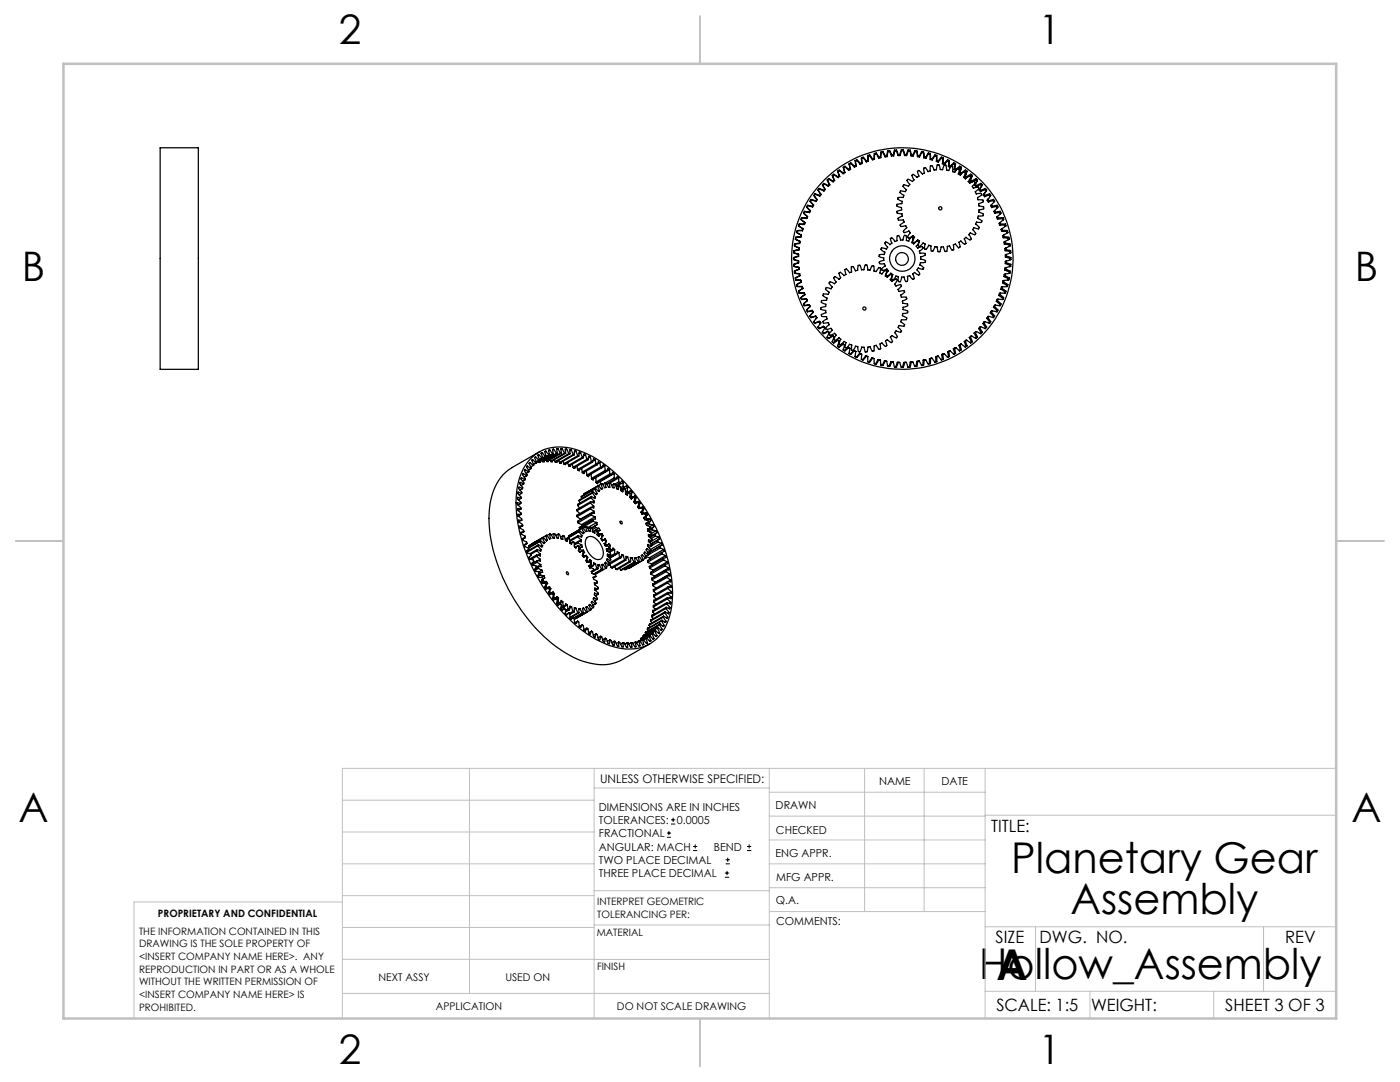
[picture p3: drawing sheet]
<svg xmlns="http://www.w3.org/2000/svg" width="279mm" height="216mm" viewBox="0 0 279 216" stroke-linecap="round" stroke-linejoin="round" font-family="sans-serif">
<defs><g id="words">
<g font-size="8.5">
<text x="201.8" y="174.2">Planetary Gear</text>
<text x="213.6" y="182.3">Assembly</text>
<text x="195.4" y="195.4">Hollow_Assembly</text>
<text x="198.9" y="195.5">A</text>
</g>
<g font-size="8.1">
<text x="67.6" y="8.9">2</text>
<text x="207.3" y="8.9">1</text>
<text x="4.4" y="56.2">B</text>
<text x="270.4" y="56.2">B</text>
<text x="3.7" y="164.1">A</text>
<text x="269.7" y="164.1">A</text>
<text x="67.6" y="212.4">2</text>
<text x="207.3" y="212.4">1</text>
</g>
<g font-size="3.4">
<text x="197.8" y="166">TITLE:</text>
<text x="198.7" y="188.1">SIZE</text>
<text x="207.5" y="188.1">DWG. NO.</text>
<text x="256.5" y="188.2">REV</text>
<text x="198.8" y="201.7">SCALE: 1:5</text>
<text x="217.7" y="201.8">WEIGHT:</text>
<text x="244.5" y="201.7">SHEET 3 OF 3</text>
</g>
<text font-size="2.4" x="119.8" y="156.2">UNLESS OTHERWISE SPECIFIED:</text>
<g font-size="2.2">
<text x="119.5" y="161.8">DIMENSIONS ARE IN INCHES</text>
<text x="154.8" y="161.4">DRAWN</text>
<text x="175.4" y="156.6">NAME</text>
<text x="187.9" y="156.7">DATE</text>
<text x="119.5" y="167.1">FRACTIONAL</text>
<text x="119.5" y="164.4">TOLERANCES:</text>
<text x="135.1" y="164.4">0.0005</text>
<text x="154.9" y="166.3">CHECKED</text>
<text x="119.5" y="169.7">ANGULAR: MACH</text>
<text x="119.5" y="172.4">TWO PLACE DECIMAL</text>
<text x="142.5" y="169.7">BEND</text>
<text x="154.8" y="171">ENG APPR.</text>
<text x="119.5" y="175">THREE PLACE DECIMAL</text>
<text x="154.9" y="175.7">MFG APPR.</text>
<text x="154.9" y="180.4">Q.A.</text>
<text x="154.9" y="184.6">COMMENTS:</text>
</g>
<g font-size="2.1">
<text x="75.5" y="195.7">NEXT ASSY</text>
<text x="100.9" y="195.7">USED ON</text>
<text x="86.9" y="201.5">APPLICATION</text>
<text x="123.1" y="201.6">DO NOT SCALE DRAWING</text>
</g>
<g font-size="2">
<text x="31.5" y="182.9">PROPRIETARY AND CONFIDENTIAL</text>
<text x="119.2" y="180.6">INTERPRET GEOMETRIC</text>
<text x="119.2" y="183.1">TOLERANCING PER:</text>
<text x="27.8" y="186.5">THE INFORMATION CONTAINED IN THIS</text>
<text x="27.8" y="189">DRAWING IS THE SOLE PROPERTY OF</text>
<text x="27.8" y="191.6">&lt;INSERT COMPANY NAME HERE&gt;. ANY</text>
<text x="119.1" y="186.7">MATERIAL</text>
<text x="27.8" y="194.1">REPRODUCTION IN PART OR AS A WHOLE</text>
<text x="27.8" y="196.6">WITHOUT THE WRITTEN PERMISSION OF</text>
<text x="119.1" y="193.5">FINISH</text>
<text x="27.8" y="199.1">&lt;INSERT COMPANY NAME HERE&gt; IS</text>
<text x="27.8" y="201.7">PROHIBITED.</text>
</g>
</g></defs>
<g fill="none" stroke="#000" stroke-width=".2">
<path d="M133.1 167.1h.8M133.1 166.2h.8M133.5 165.8v.9M133.9 164.4h.9M133.9 163.6h.9M134.3 163.2v.8M138.3 169.7h.8M138.3 168.9h.8M138.7 168.5v.8M144.7 175h.8M144.7 174.2h.8M144.8 172.4h.9"/>
<path d="M144.8 171.6h.9M145.1 173.8v.8M145.2 171.1v.9M149.1 169.7h.8M149.1 168.9h.8M149.5 168.5v.8"/>
</g>
<g fill="none" stroke="#c0c0c0" stroke-width=".2">
<path d="M68.3 159.7h50.3M93.7 153.3v44.9M118.6 153.3v49.9M118.6 157.2h34.9M153.5 153.3v49.9M153.5 158.1h43.1M172.5 153.3v28.6M184.4 153.3v28.6M196.6 153.3v49.9M266.7 153.3h-198.4v49.9M68.3 178.7h50.3M68.3 172.4h50.3"/>
<path d="M68.3 166h50.3M68.3 180h-41.6v23.2M118.6 177.7h35M153.5 167.6h43.1M153.5 162.8h43.1M153.5 172.4h43.1M153.5 177.1h43.1M196.6 162.7h70.1M68.3 198.2h85.2M68.3 191.4l85.2 .1M68.3 185.1h50.3M118.6 184.6h35"/>
<path d="M153.6 181.9h43M196.6 197.8h70.1M196.6 184.9h70.1M206.7 184.9v12.9M217.5 197.8v5.4M242.2 197.8v5.4M252.2 184.9v12.9"/>
</g>
<path d="M139.7 3.2v9.5M3.1 107.9h9.6M266.7 107.9h9.5M139.7 203.2v9.6" fill="none" stroke="#c0c0c0" stroke-width=".25"/>
<path d="M12.7 12.7h254v190.5h-254z" fill="none" stroke="#c0c0c0" stroke-width=".5"/>
<g fill="none" stroke="#000" stroke-width=".25">
<path d="M32 29.5h7.6v44.2h-7.6zM189.7 33.3h-.2a.35 .35 0 0 1-.3-.2 .35 .35 0 0 1 .1-.4 .34 .34 0 0 0 0-.5 .34 .34 0 0 0-.5 .3 .37 .37 0 0 1-.5 .3 .37 .37 0 0 1-.2-.6 .33 .33 0 0 0-.1-.6 .33 .33 0 0 0-.4 .4 .37 .37 0 0 1-.5 .3 .37 .37 0 0 1-.2-.6 .35 .35 0 0 0-.1-.5 .35 .35 0 0 0-.5 .3 .37 .37 0 0 1-.5 .4 .37 .37 0 0 1-.2-.6 .34 .34 0 0 0-.1-.5 .34 .34 0 0 0-.5 .4 .36 .36 0 0 1-.4 .3 .36 .36 0 0 1-.2-.5 .35 .35 0 0 0-.3-.5 .35 .35 0 0 0-.4 .4 .36 .36 0 0 1-.4 .4 .36 .36 0 0 1-.2-.5 .34 .34 0 0 0-.3-.5 .34 .34 0 0 0-.4 .4 .37 .37 0 0 1-.4 .4 .37 .37 0 0 1-.3-.5 .34 .34 0 0 0-.3-.5 .34 .34 0 0 0-.3 .5 .36 .36 0 0 1-.4 .4 .36 .36 0 0 1-.3-.4 .34 .34 0 0 0-.3-.5 .34 .34 0 0 0-.3 .5 .37 .37 0 0 1-.4 .4 .37 .37 0 0 1-.3-.4 .34 .34 0 0 0-.4-.5 .34 .34 0 0 0-.3 .5 .35 .35 0 0 1-.3 .5 .35 .35 0 0 1-.3-.4 .35 .35 0 0 0-.4-.5 .35 .35 0 0 0-.3 .6 .37 .37 0 0 1-.3 .5 .37 .37 0 0 1-.4-.4 .34 .34 0 0 0-.4-.5 .34 .34 0 0 0-.2 .6 .37 .37 0 0 1-.2 .5 .37 .37 0 0 1-.5-.4 .35 .35 0 0 0-.4-.4 .35 .35 0 0 0-.2 .6 .36 .36 0 0 1-.2 .5 .36 .36 0 0 1-.5-.3 .34 .34 0 0 0-.4-.4 .34 .34 0 0 0-.2 .6 .36 .36 0 0 1-.1 .5 .36 .36 0 0 1-.5-.3l-.3-.4-.2 .1-.1 .5a.36 .36 0 0 1-.1 .6 .36 .36 0 0 1-.5-.3 .34 .34 0 0 0-.5-.3 .34 .34 0 0 0-.1 .6 .37 .37 0 0 1-.1 .6 .37 .37 0 0 1-.5-.3l-.4-.4-.3 .2 .1 .5a.36 .36 0 0 1 0 .6 .36 .36 0 0 1-.6-.2 .34 .34 0 0 0-.5-.3 .34 .34 0 0 0 0 .6 .36 .36 0 0 1 0 .6 .36 .36 0 0 1-.6-.2 .35 .35 0 0 0-.5-.2 .35 .35 0 0 0 0 .5 .36 .36 0 0 1 0 .6 .36 .36 0 0 1-.5-.1 .35 .35 0 0 0-.6-.2 .35 .35 0 0 0 .1 .6 .37 .37 0 0 1 0 .5 .37 .37 0 0 1-.6-.1 .34 .34 0 0 0-.5-.1 .34 .34 0 0 0 .1 .5 .37 .37 0 0 1 .1 .6 .37 .37 0 0 1-.6-.1 .34 .34 0 0 0-.6-.1 .34 .34 0 0 0 .2 .6 .36 .36 0 0 1 .1 .6 .36 .36 0 0 1-.6-.1 .36 .36 0 0 0-.6-.1 .36 .36 0 0 0 .2 .6 .36 .36 0 0 1 .2 .6 .36 .36 0 0 1-.6-.1 .34 .34 0 0 0-.6 0 .34 .34 0 0 0 .2 .5 .37 .37 0 0 1 .2 .6 .37 .37 0 0 1-.6 0 .34 .34 0 0 0-.6 .1 .34 .34 0 0 0 .3 .5 .37 .37 0 0 1 .2 .5 .37 .37 0 0 1-.6 .1 .33 .33 0 0 0-.6 0 .33 .33 0 0 0 .3 .5 .37 .37 0 0 1 .2 .5 .37 .37 0 0 1-.5 .1 .34 .34 0 0 0-.6 .1 .34 .34 0 0 0 .3 .5 .37 .37 0 0 1 .3 .5 .37 .37 0 0 1-.6 .1 .35 .35 0 0 0-.6 .2 .35 .35 0 0 0 .4 .4 .36 .36 0 0 1 .3 .5 .36 .36 0 0 1-.5 .2 .34 .34 0 0 0-.6 .1 .34 .34 0 0 0 .3 .5 .36 .36 0 0 1 .4 .4 .36 .36 0 0 1-.5 .2 .33 .33 0 0 0-.4 0 .33 .33 0 0 0-.2 .3v.1l.5 .3a.35 .35 0 0 1 .3 .5 .35 .35 0 0 1-.6 .1 .34 .34 0 0 0-.5 .2 .34 .34 0 0 0 .4 .4 .37 .37 0 0 1 .4 .5 .37 .37 0 0 1-.5 .2l-.5 .1v.4M189.8 33.2l-.3 .4a.36 .36 0 0 1-.4 .4 .36 .36 0 0 1-.2-.6 .34 .34 0 0 0-.3-.5 .34 .34 0 0 0-.4 .5 .35 .35 0 0 1-.3 .4 .35 .35 0 0 1-.3-.4 .34 .34 0 0 0-.4-.5 .34 .34 0 0 0-.3 .5 .37 .37 0 0 1-.3 .5 .37 .37 0 0 1-.4-.4 .34 .34 0 0 0-.4-.4 .34 .34 0 0 0-.2 .5 .37 .37 0 0 1-.2 .6 .37 .37 0 0 1-.4-.4 .35 .35 0 0 0-.5-.3 .35 .35 0 0 0-.1 .5 .36 .36 0 0 1-.1 .6 .36 .36 0 0 1-.5-.2 .35 .35 0 0 0-.6-.3 .35 .35 0 0 0 0 .6l.2 .4-.4 .3-.4-.3a.33 .33 0 0 0-.5-.2 .33 .33 0 0 0 .1 .6 .37 .37 0 0 1 .1 .5 .37 .37 0 0 1-.6-.1 .35 .35 0 0 0-.6 0 .35 .35 0 0 0 .2 .5 .37 .37 0 0 1 .1 .6 .37 .37 0 0 1-.6 0 .34 .34 0 0 0-.5 0 .34 .34 0 0 0 .2 .5 .36 .36 0 0 1 .3 .6 .36 .36 0 0 1-.6 0h-.5l-.1 .2 .4 .4a.36 .36 0 0 1 .3 .5 .36 .36 0 0 1-.6 .2 .35 .35 0 0 0-.5 .2 .35 .35 0 0 0 .4 .4 .36 .36 0 0 1 .4 .4 .36 .36 0 0 1-.5 .3 .34 .34 0 0 0-.5 .3 .34 .34 0 0 0 .5 .3 .36 .36 0 0 1 .4 .4 .36 .36 0 0 1-.4 .3 .34 .34 0 0 0-.5 .4 .34 .34 0 0 0 .5 .2 .37 .37 0 0 1 .6 .3 .37 .37 0 0 1-.5 .4 .34 .34 0 0 0-.4 .4 .34 .34 0 0 0 .6 .2 .37 .37 0 0 1 .5 .2 .37 .37 0 0 1-.3 .5 .34 .34 0 0 0-.3 .5 .34 .34 0 0 0 .6 .1 .36 .36 0 0 1 .6 0 .36 .36 0 0 1-.3 .6 .34 .34 0 0 0-.2 .5 .34 .34 0 0 0 .5 0 .37 .37 0 0 1 .6 0 .37 .37 0 0 1-.1 .5 .34 .34 0 0 0-.2 .6 .34 .34 0 0 0 .6-.1 .35 .35 0 0 1 .5-.1 .35 .35 0 0 1 0 .6l-.2 .5h.1a.77 .77 0 0 0 .9-.5l.4 .3-.2 .5a.34 .34 0 0 0 .1 .5 .34 .34 0 0 0 .5-.2 .37 .37 0 0 1 .5-.3 .37 .37 0 0 1 .1 .6v.5l.3 .1 .3-.4a.36 .36 0 0 1 .5-.4 .36 .36 0 0 1 .2 .6 .35 .35 0 0 0 .2 .5 .35 .35 0 0 0 .4-.4 .37 .37 0 0 1 .4-.4 .37 .37 0 0 1 .3 .5 .33 .33 0 0 0 .3 .4 .33 .33 0 0 0 .3-.4 .37 .37 0 0 1 .3-.5 .37 .37 0 0 1 .4 .4 .34 .34 0 0 0 .4 .5 .34 .34 0 0 0 .3-.5 .37 .37 0 0 1 .2-.6 .37 .37 0 0 1 .4 .4 .34 .34 0 0 0 .5 .4 .34 .34 0 0 0 .1-.5 .37 .37 0 0 1 .1-.6 .37 .37 0 0 1 .6 .3 .34 .34 0 0 0 .4 .3 .34 .34 0 0 0 .1-.6 .37 .37 0 0 1 .1-.6 .37 .37 0 0 1 .5 .3 .35 .35 0 0 0 .6 .1 .35 .35 0 0 0 0-.5 .36 .36 0 0 1-.1-.6 .36 .36 0 0 1 .6 .2 .35 .35 0 0 0 .5 .1 .35 .35 0 0 0-.1-.6l-.3-.4 .3-.3 1 .3 .1-.2-.2-.4a.36 .36 0 0 1-.3-.5 .36 .36 0 0 1 .6-.1 .34 .34 0 0 0 .6-.1 .34 .34 0 0 0-.3-.5 .36 .36 0 0 1-.3-.5 .36 .36 0 0 1 .6-.1 .35 .35 0 0 0 .5-.2 .35 .35 0 0 0-.4-.4 .36 .36 0 0 1-.3-.5 .36 .36 0 0 1 .5-.2 .34 .34 0 0 0 .5-.2 .34 .34 0 0 0-.4-.4 .37 .37 0 0 1-.4-.4 .37 .37 0 0 1 .5-.3 .34 .34 0 0 0 .4-.3 .34 .34 0 0 0-.4-.3 .37 .37 0 0 1-.5-.3 .37 .37 0 0 1 .4-.4 .34 .34 0 0 0 .4-.4 .34 .34 0 0 0-.5-.2 .36 .36 0 0 1-.5-.3 .36 .36 0 0 1 .3-.4 .35 .35 0 0 0 .4-.5 .35 .35 0 0 0-.6-.1 .36 .36 0 0 1-.6-.1 .36 .36 0 0 1 .3-.5 .34 .34 0 0 0 .3-.5 .34 .34 0 0 0-.6-.1 .36 .36 0 0 1-.6 0 .36 .36 0 0 1 .2-.6 .34 .34 0 0 0 .3-.5 .34 .34 0 0 0-.6 0 .38 .38 0 0 1-.6 .1 .38 .38 0 0 1 .1-.6 .34 .34 0 0 0 .1-.6 .34 .34 0 0 0-.6 .2 .36 .36 0 0 1-.5 .1 .36 .36 0 0 1 0-.5l.2-.5-.3-.2M189.8 33.2l.3 .1v.5a.37 .37 0 0 0 .2 .5 .37 .37 0 0 0 .5-.3 .34 .34 0 0 1 .5-.3 .34 .34 0 0 1 .1 .6 .37 .37 0 0 0 0 .5 .37 .37 0 0 0 .6-.2l.4-.3M189.9 33.2l.1-.1a.34 .34 0 0 1 .5-.3 .34 .34 0 0 1 0 .6l-.1 .4 .3 .2M191.2 33.7a.32 .32 0 0 1 .5-.2 .32 .32 0 0 1 0 .5l-.1 .2a.35 .35 0 0 0 .2 .5M192.4 34.3l.2-.2 .3 .3-.1 .3a.44 .44 0 0 0-.1 .7l.2 .1M193.3 35.2a.34 .34 0 0 1 .6-.1 .34 .34 0 0 1-.1 .6l-.3 .4 .4 .3M193.9 36.3l.4-.2a.34 .34 0 0 1 .5-.1 .34 .34 0 0 1-.1 .5 .37 .37 0 0 0-.1 .6 .37 .37 0 0 0 .6-.1 .34 .34 0 0 1 .6-.1 .34 .34 0 0 1-.1 .6 .36 .36 0 0 0-.2 .6 .36 .36 0 0 0 .6-.1 .36 .36 0 0 1 .6 0l.1 .1-.2 .3a.47 .47 0 0 0-.3 .7 .29 .29 0 0 0 .3 .2 .29 .29 0 0 0 .3-.2l.5-.2 .2 .3M197.3 39.6a.35 .35 0 0 0-.2 .6 .35 .35 0 0 0 .6-.1h.1a.29 .29 0 0 1 .3-.1 .29 .29 0 0 1 .2 .3h.1M158.5 49.1l.5 .2a.34 .34 0 0 1 .4 .3 .34 .34 0 0 1-.5 .3 .37 .37 0 0 0-.5 .3 .37 .37 0 0 0 .5 .4 .34 .34 0 0 1 .5 .3 .34 .34 0 0 1-.5 .3 .39 .39 0 0 0-.5 .4 .39 .39 0 0 0 .5 .4 .34 .34 0 0 1 .5 .3 .34 .34 0 0 1-.5 .3 .37 .37 0 0 0-.5 .4 .37 .37 0 0 0 .5 .3 .34 .34 0 0 1 .5 .3 .34 .34 0 0 1-.4 .3l-.5 .2M158.5 54.1v.2a.35 .35 0 0 0 .2 .3 .35 .35 0 0 0 .4 0 .34 .34 0 0 1 .5 .2 .34 .34 0 0 1-.4 .4l-.5 .3 .1 .3"/>
<path d="M158.6 54.1v.4l.5 .1a.35 .35 0 0 1 .5 .2 .35 .35 0 0 1-.4 .4l-.1 .1a.28 .28 0 0 0-.3 .1 .28 .28 0 0 0 0 .3v.1M158.6 49.1l.4 .2a.35 .35 0 0 1 .5 .4 .35 .35 0 0 1-.5 .3 .34 .34 0 0 0-.5 .2 .34 .34 0 0 0 .4 .4 .37 .37 0 0 1 .5 .4 .37 .37 0 0 1-.5 .3 .34 .34 0 0 0-.5 .3 .34 .34 0 0 0 .5 .3 .36 .36 0 0 1 .5 .3 .36 .36 0 0 1-.5 .4 .34 .34 0 0 0-.4 .3 .34 .34 0 0 0 .5 .3 .37 .37 0 0 1 .5 .4 .37 .37 0 0 1-.5 .3l-.4 .2M158.8 55.8l.6 .1a.28 .28 0 0 1 .4 .2 .28 .28 0 0 1-.3 .3l-.5 .4M158.8 55.8l.5 .1a.36 .36 0 0 1 .5 .2 .36 .36 0 0 1-.3 .5l-.5 .2M159 56.8v.1a.31 .31 0 0 0 .5 .3h.1a.35 .35 0 0 1 .6 .2 .35 .35 0 0 1-.4 .4l-.4 .3M159 56.8l.1 .3h.5a.36 .36 0 0 1 .6 .3 .36 .36 0 0 1-.4 .4l-.4 .3M159.4 58.1l.1 .4M159.5 58.5l.4-.1a.43 .43 0 0 1 .6 .2h.1a.55 .55 0 0 1-.6 .6l-.2 .2 .2 .3h.5a.37 .37 0 0 1 .6 .1 .37 .37 0 0 1-.4 .5l-.3 .3M159.5 58.5h.5a.33 .33 0 0 1 .6 .1 .33 .33 0 0 1-.4 .5 .4 .4 0 0 0-.3 .5 .4 .4 0 0 0 .7 .1h.4l.1 .3-.7 .6M166.4 55.4l.2-.2 .4 .2a.36 .36 0 0 0 .6 .2 .36 .36 0 0 0 0-.6 .34 .34 0 0 1 0-.6 .34 .34 0 0 1 .5 .2 .36 .36 0 0 0 .5 .3 .36 .36 0 0 0 .1-.6 .34 .34 0 0 1 .1-.6 .34 .34 0 0 1 .5 .3 .36 .36 0 0 0 .5 .3 .36 .36 0 0 0 .1-.5 .34 .34 0 0 1 .2-.6 .34 .34 0 0 1 .4 .4 .37 .37 0 0 0 .4 .4 .37 .37 0 0 0 .3-.6 .33 .33 0 0 1 .2-.4 .33 .33 0 0 1 .4 .4 .37 .37 0 0 0 .4 .4 .37 .37 0 0 0 .3-.5 .34 .34 0 0 1 .4-.4 .34 .34 0 0 1 .2 .5l.1 .5h.3h.1l.2-.5a.35 .35 0 0 1 .4-.3 .35 .35 0 0 1 .2 .5 .36 .36 0 0 0 .3 .5 .36 .36 0 0 0 .4-.3 .33 .33 0 0 1 .5-.4 .33 .33 0 0 1 .1 .6 .37 .37 0 0 0 .1 .6 .37 .37 0 0 0 .5-.3 .34 .34 0 0 1 .5-.2 .34 .34 0 0 1 0 .5l-.1 .5h.1l.3 .2 .3-.3a.33 .33 0 0 1 .6-.2 .33 .33 0 0 1-.1 .6 .38 .38 0 0 0-.1 .6 .38 .38 0 0 0 .6-.1 .34 .34 0 0 1 .6-.1 .34 .34 0 0 1-.2 .5 .36 .36 0 0 0-.1 .6 .36 .36 0 0 0 .5 0 .34 .34 0 0 1 .6 0 .34 .34 0 0 1-.2 .5 .36 .36 0 0 0-.3 .6 .36 .36 0 0 0 .6 0 .35 .35 0 0 1 .6 .1 .35 .35 0 0 1-.3 .5 .36 .36 0 0 0-.4 .5 .36 .36 0 0 0 .6 .2 .35 .35 0 0 1 .5 .2 .35 .35 0 0 1-.3 .4 .36 .36 0 0 0-.5 .4 .36 .36 0 0 0 .6 .3 .34 .34 0 0 1 .5 .3 .34 .34 0 0 1-.5 .3 .35 .35 0 0 0-.5 .3 .35 .35 0 0 0 .5 .4 .34 .34 0 0 1 .5 .3 .34 .34 0 0 1-.5 .3 .37 .37 0 0 0-.6 .3 .37 .37 0 0 0 .5 .4 .34 .34 0 0 1 .3 .5 .34 .34 0 0 1-.5 .1 .36 .36 0 0 0-.6 .2 .36 .36 0 0 0 .4 .5 .34 .34 0 0 1 .3 .5 .34 .34 0 0 1-.6 .1 .36 .36 0 0 0-.6 0 .36 .36 0 0 0 .3 .6 .34 .34 0 0 1 .3 .5 .34 .34 0 0 1-.6 0 .37 .37 0 0 0-.6 0 .37 .37 0 0 0 .2 .5l.2 .5a.36 .36 0 0 1-.7 0 .35 .35 0 0 0-.5-.1 .35 .35 0 0 0 0 .6 .35 .35 0 0 1 .1 .6 .35 .35 0 0 1-.6-.2 .37 .37 0 0 0-.5-.2 .37 .37 0 0 0 0 .6 .34 .34 0 0 1 0 .6 .34 .34 0 0 1-.5-.3 .36 .36 0 0 0-.6-.3 .36 .36 0 0 0-.1 .6 .35 .35 0 0 1-.1 .6 .35 .35 0 0 1-.5-.4 .37 .37 0 0 0-.5-.3 .37 .37 0 0 0-.2 .5 .34 .34 0 0 1-.2 .6 .34 .34 0 0 1-.4-.5 .37 .37 0 0 0-.4-.4 .37 .37 0 0 0-.3 .5 .33 .33 0 0 1-.2 .5 .33 .33 0 0 1-.4-.4 .37 .37 0 0 0-.3-.5 .37 .37 0 0 0-.4 .4 .34 .34 0 0 1-.3 .5 .34 .34 0 0 1-.3-.5 .37 .37 0 0 0-.2-.6 .37 .37 0 0 0-.5 .4 .34 .34 0 0 1-.4 .4 .34 .34 0 0 1-.2-.5 .37 .37 0 0 0-.1-.6 .37 .37 0 0 0-.5 .3 .34 .34 0 0 1-.5 .3 .34 .34 0 0 1-.1-.6 .36 .36 0 0 0-.1-.5 .36 .36 0 0 0-.5 .2 .34 .34 0 0 1-.5 .2 .34 .34 0 0 1 0-.6 .36 .36 0 0 0 0-.6 .36 .36 0 0 0-.6 .2l-.5 .2a.33 .33 0 0 1-.1-.3 .33 .33 0 0 1 .2-.3 .37 .37 0 0 0 .1-.6 .37 .37 0 0 0-.6 0 .34 .34 0 0 1-.5 .1 .34 .34 0 0 1 .2-.5 .37 .37 0 0 0 .2-.6 .37 .37 0 0 0-.6 0 .34 .34 0 0 1-.6-.1 .34 .34 0 0 1 .3-.5 .36 .36 0 0 0 .3-.5 .36 .36 0 0 0-.6-.1 .35 .35 0 0 1-.5-.2 .35 .35 0 0 1 .3-.4 .36 .36 0 0 0 .4-.5 .36 .36 0 0 0-.5-.2 .34 .34 0 0 1-.6-.2 .34 .34 0 0 1 .5-.4 .37 .37 0 0 0 .4-.4 .37 .37 0 0 0-.5-.3 .34 .34 0 0 1-.5-.3 .34 .34 0 0 1 .5-.4 .35 .35 0 0 0 .5-.2 .35 .35 0 0 0-.4-.4 .35 .35 0 0 1-.5-.4 .35 .35 0 0 1 .6-.3 .36 .36 0 0 0 .5-.2 .36 .36 0 0 0-.4-.4 .35 .35 0 0 1-.3-.5 .35 .35 0 0 1 .5-.1 .36 .36 0 0 0 .6-.2 .36 .36 0 0 0-.3-.5 .34 .34 0 0 1-.3-.5 .34 .34 0 0 1 .6 0 .35 .35 0 0 0 .5-.1 .35 .35 0 0 0-.2-.5l-.2-.4 .2-.3 .5 .2a.34 .34 0 0 0 .6 0 .34 .34 0 0 0-.2-.5zM176.6 48.5l.1-.1a.76 .76 0 0 1 .9 .4l.4-.3-.2-.4a.34 .34 0 0 1 0-.6 .34 .34 0 0 1 .5 .3 .37 .37 0 0 0 .5 .3 .37 .37 0 0 0 .2-.5 .34 .34 0 0 1 .2-.6 .34 .34 0 0 1 .4 .4l.1 .5h.5l.1-.5a.34 .34 0 0 1 .4-.4 .34 .34 0 0 1 .2 .5 .37 .37 0 0 0 .2 .5 .37 .37 0 0 0 .5-.3 .34 .34 0 0 1 .5-.3 .34 .34 0 0 1 0 .5l-.2 .5 .5 .3 .3-.4a.34 .34 0 0 1 .6-.1 .34 .34 0 0 1-.1 .6 .37 .37 0 0 0-.2 .5 .37 .37 0 0 0 .6 0 .34 .34 0 0 1 .5 0 .34 .34 0 0 1-.2 .5 .37 .37 0 0 0-.4 .5 .37 .37 0 0 0 .6 .2 .34 .34 0 0 1 .5 .2 .34 .34 0 0 1-.3 .4 .37 .37 0 0 0-.5 .4 .37 .37 0 0 0 .5 .3 .33 .33 0 0 1 .4 .4 .33 .33 0 0 1-.5 .2 .37 .37 0 0 0-.6 .2 .37 .37 0 0 0 .4 .5 .34 .34 0 0 1 .3 .5 .34 .34 0 0 1-.6 .1 .37 .37 0 0 0-.6 0 .37 .37 0 0 0 .2 .5 .35 .35 0 0 1 .1 .6h-.4a.47 .47 0 0 0-.6-.3 .28 .28 0 0 0-.2 .2 .28 .28 0 0 0 .1 .3l.2 .6-.1 .1a.27 .27 0 0 1-.3 0 .27 .27 0 0 1-.2-.2l-.1-.2a.35 .35 0 0 0-.5-.2 .35 .35 0 0 0-.1 .5 .34 .34 0 0 1-.2 .6 .34 .34 0 0 1-.4-.4 .37 .37 0 0 0-.4-.5 .37 .37 0 0 0-.4 .5 .33 .33 0 0 1-.3 .4 .33 .33 0 0 1-.3-.5 .37 .37 0 0 0-.1-.6 .37 .37 0 0 0-.5 .4 .34 .34 0 0 1-.5 .3 .34 .34 0 0 1-.1-.6 .36 .36 0 0 0 0-.5 .36 .36 0 0 0-.6 .2 .35 .35 0 0 1-.6 .1v-.2l.3-.5a.3 .3 0 0 0 .1-.4 .3 .3 0 0 0-.4-.1l-.2 .1a.34 .34 0 0 1-.6-.1 .34 .34 0 0 1 .2-.5 .37 .37 0 0 0 .4-.4 .37 .37 0 0 0-.6-.2 .34 .34 0 0 1-.5-.2 .34 .34 0 0 1 .4-.4l.5-.1v-.5l-.5-.1a.34 .34 0 0 1-.5-.4 .34 .34 0 0 1 .6-.2 .37 .37 0 0 0 .5-.2 .37 .37 0 0 0-.4-.5 .34 .34 0 0 1-.2-.5 .34 .34 0 0 1 .5-.1 .36 .36 0 0 0 .6 0 .36 .36 0 0 0-.2-.5zM197.8 40.9l-.1 .1 .1 .2a.35 .35 0 0 0 .2 .2 .35 .35 0 0 0 .4-.1l.5-.1 .1 .3"/>
<path d="M197.8 40.9l.4-.4a.37 .37 0 0 0 .2-.5 .37 .37 0 0 0-.6-.1 .34 .34 0 0 1-.6 0 .34 .34 0 0 1 .2-.5 .37 .37 0 0 0 .2-.6 .37 .37 0 0 0-.6 0 .34 .34 0 0 1-.5 .1 .34 .34 0 0 1 .1-.6 .38 .38 0 0 0 .2-.5 .38 .38 0 0 0-.6 0l-.5 .2-.2-.2 .4-.6a.36 .36 0 0 0-.1-.5 .36 .36 0 0 0-.5 .1l-.5 .2-.1-.1-.1-.1 .3-.4a.37 .37 0 0 0 0-.6 .37 .37 0 0 0-.6 .1 .34 .34 0 0 1-.5 .1 .34 .34 0 0 1 .1-.5 .37 .37 0 0 0 0-.6 .37 .37 0 0 0-.6 .1l-.4 .3-.2-.2 .1-.5a.37 .37 0 0 0 0-.6 .37 .37 0 0 0-.5 .2 .34 .34 0 0 1-.6 .2 .34 .34 0 0 1 0-.5 .37 .37 0 0 0 0-.6 .37 .37 0 0 0-.6 .2l-.3 .3-.3-.1 .1-.5a.38 .38 0 0 0-.1-.6 .38 .38 0 0 0-.5 .2l-.4 .4-.1-.1-.2-.1 .1-.5a.37 .37 0 0 0-.1-.5 .37 .37 0 0 0-.5 .2l-.3 .4-.3-.1v-.5a.37 .37 0 0 0-.1-.6 .37 .37 0 0 0-.6 .3l-.2 .4-.4-.1 .1-.5a.36 .36 0 0 0-.2-.5 .36 .36 0 0 0-.5 .3 .35 .35 0 0 1-.4 .4 .35 .35 0 0 1-.2-.6 .37 .37 0 0 0-.2-.5 .37 .37 0 0 0-.5 .3l-.3 .5-.3-.1v-.5a.37 .37 0 0 0-.3-.5 .37 .37 0 0 0-.4 .4 .34 .34 0 0 1-.4 .4 .34 .34 0 0 1-.2-.5 .37 .37 0 0 0-.3-.5 .37 .37 0 0 0-.4 .4 .34 .34 0 0 1-.4 .4 .34 .34 0 0 1-.2-.5 .37 .37 0 0 0-.4-.4 .37 .37 0 0 0-.4 .4 .34 .34 0 0 1-.3 .5 .34 .34 0 0 1-.3-.5 .39 .39 0 0 0-.3-.5 .39 .39 0 0 0-.4 .5 .34 .34 0 0 1-.3 .5 .34 .34 0 0 1-.3-.5 .4 .4 0 0 0-.5-.4 .4 .4 0 0 0-.2 .6l-.1 .3h-.3l-.4-.7-.2-.1a.35 .35 0 0 0-.3 .1 .35 .35 0 0 0 0 .4 .34 .34 0 0 1-.3 .5 .34 .34 0 0 1-.3-.4 .37 .37 0 0 0-.5-.4 .37 .37 0 0 0-.2 .5l-.1 .5-.3 .1-.2-.5a.37 .37 0 0 0-.5-.3 .37 .37 0 0 0-.3 .5 .35 .35 0 0 1-.1 .6 .35 .35 0 0 1-.5-.4 .36 .36 0 0 0-.4-.3 .36 .36 0 0 0-.2 .5 .35 .35 0 0 1-.2 .6 .35 .35 0 0 1-.4-.4 .39 .39 0 0 0-.6-.2 .39 .39 0 0 0-.1 .6l.1 .4-.3 .1-.7-.7-.4 .1 .2 1-.1 .1a.28 .28 0 0 1-.4-.2l-.5-.4-.1 .1a.33 .33 0 0 0-.3 .2 .33 .33 0 0 0 .1 .4l.1 .5-.2 .1-.4-.3a.37 .37 0 0 0-.5-.2 .37 .37 0 0 0-.1 .6 .34 .34 0 0 1 0 .5 .34 .34 0 0 1-.5-.2 .37 .37 0 0 0-.6-.2 .37 .37 0 0 0 0 .6l.2 .5-.2 .1-.1 .1-.4-.3a.37 .37 0 0 0-.5-.1 .37 .37 0 0 0 0 .6l.1 .5a.26 .26 0 0 1-.3 .1 .26 .26 0 0 1-.2-.2l-.2-.1a.36 .36 0 0 0-.6 0 .36 .36 0 0 0 .2 .6l.2 .4-.1 .1-.1 .1-.4-.2a.38 .38 0 0 0-.6-.1 .38 .38 0 0 0 .1 .6l.2 .4-.2 .3-.9-.4-.3 .3 .6 .8-.2 .3-.6-.2a.28 .28 0 0 0-.3-.1 .28 .28 0 0 0-.2 .2l.2 .5a.34 .34 0 0 1 .2 .5 .34 .34 0 0 1-.6 0 .37 .37 0 0 0-.6 .1 .37 .37 0 0 0 .3 .5l.3 .4-.1 .2h-.6a.37 .37 0 0 0-.5 .1 .37 .37 0 0 0 .2 .5l.4 .3-.2 .3-.5-.1a.38 .38 0 0 0-.6 .2 .38 .38 0 0 0 .3 .5l.4 .3-.1 .3h-.5a.36 .36 0 0 0-.6 .1 .36 .36 0 0 0 .3 .5l.4 .3-.1 .3h-.5a.37 .37 0 0 0-.5 .2 .37 .37 0 0 0 .3 .5 .35 .35 0 0 1 .4 .4 .35 .35 0 0 1-.6 .2 .39 .39 0 0 0-.6 .3 .39 .39 0 0 0 .5 .4l.3 .3a.26 .26 0 0 1-.1 .3 .26 .26 0 0 1-.3-.1l-.2 .1a.36 .36 0 0 0-.5 .3 .36 .36 0 0 0 .5 .4 .34 .34 0 0 1 .4 .4 .34 .34 0 0 1-.5 .2l-.5 .1-.1 .4M197.8 40.9l.2 .3 .5-.1a.37 .37 0 0 1 .6 .1 .37 .37 0 0 1-.3 .5 .33 .33 0 0 0-.2 .5 .33 .33 0 0 0 .5 0 .38 .38 0 0 1 .6 .2 .38 .38 0 0 1-.3 .5l-.4 .3M198.5 42.1l-.2 .1 .1 .1a.35 .35 0 0 0 .3 .3 .35 .35 0 0 0 .3-.1l.5-.1 .1 .3M199 43.2l-.1 .2 .2 .3h.6a.3 .3 0 0 1 .3-.1 .3 .3 0 0 1 .2 .3M199 43.2l.2 .3h.5a.36 .36 0 0 1 .5 .1 .36 .36 0 0 1-.3 .5l-.4 .3 .1 .3h.5a.37 .37 0 0 1 .6 .2 .37 .37 0 0 1-.3 .5 .35 .35 0 0 0-.4 .4 .35 .35 0 0 0 .6 .2 .39 .39 0 0 1 .5 .3 .39 .39 0 0 1-.5 .4l-.3 .3a.26 .26 0 0 0 .2 .3 .26 .26 0 0 0 .2-.1l.6 .1 .1 .2a.28 .28 0 0 1 0 .3 .28 .28 0 0 1-.3 .1l-.6 .3 .1 .3 .6 .1a.35 .35 0 0 1 .4 .4 .35 .35 0 0 1-.4 .3 .34 .34 0 0 0-.5 .4 .34 .34 0 0 0 .5 .2 .37 .37 0 0 1 .5 .3 .37 .37 0 0 1-.4 .4 .33 .33 0 0 0-.5 .4 .33 .33 0 0 0 .5 .2 .38 .38 0 0 1 .5 .4 .38 .38 0 0 1-.5 .4 .33 .33 0 0 0-.5 .2 .33 .33 0 0 0 .5 .4 .37 .37 0 0 1 .4 .3 .37 .37 0 0 1-.5 .4 .34 .34 0 0 0-.5 .2 .34 .34 0 0 0 .5 .4 .38 .38 0 0 1 .4 .4 .38 .38 0 0 1-.5 .3 .34 .34 0 0 0-.5 .2 .34 .34 0 0 0 .4 .4 .38 .38 0 0 1 .4 .5 .38 .38 0 0 1-.6 .2 .34 .34 0 0 0-.5 .2 .34 .34 0 0 0 .4 .4 .37 .37 0 0 1 .4 .5 .37 .37 0 0 1-.5 .2 .35 .35 0 0 0-.6 .2 .35 .35 0 0 0 .4 .4 .37 .37 0 0 1 .3 .5 .37 .37 0 0 1-.6 .2 .32 .32 0 0 0-.5 .1 .32 .32 0 0 0 .3 .5 .37 .37 0 0 1 .3 .5 .37 .37 0 0 1-.5 .1h-.6l-.1 .3 .4 .3a.38 .38 0 0 1 .3 .5 .38 .38 0 0 1-.6 .2l-.5-.1-.1 .2 .3 .4a.37 .37 0 0 1 .3 .5 .37 .37 0 0 1-.6 .1h-.5l-.2 .2 .4 .4a.37 .37 0 0 1 .2 .5 .37 .37 0 0 1-.6 .1 .34 .34 0 0 0-.6 0 .34 .34 0 0 0 .2 .5 .37 .37 0 0 1 .2 .6 .37 .37 0 0 1-.6-.1 .34 .34 0 0 0-.5 0 .34 .34 0 0 0 .1 .5 .37 .37 0 0 1 .2 .6 .37 .37 0 0 1-.6 0 .33 .33 0 0 0-.6-.1 .33 .33 0 0 0 .2 .6 .37 .37 0 0 1 .1 .5 .37 .37 0 0 1-.6 0 .34 .34 0 0 0-.6-.1 .34 .34 0 0 0 .2 .5 .37 .37 0 0 1 0 .6 .37 .37 0 0 1-.6-.1 .34 .34 0 0 0-.5-.2 .34 .34 0 0 0 .1 .6 .37 .37 0 0 1 0 .6 .37 .37 0 0 1-.6-.1 .34 .34 0 0 0-.5-.2 .34 .34 0 0 0 0 .5 .37 .37 0 0 1 0 .6 .37 .37 0 0 1-.5-.1 .34 .34 0 0 0-.6-.2 .34 .34 0 0 0 0 .5 .37 .37 0 0 1 0 .6 .37 .37 0 0 1-.6-.2l-.3-.3-.3 .1 .1 .5a.37 .37 0 0 1-.1 .6 .37 .37 0 0 1-.5-.3l-.4-.3-.3 .1 .1 .5a.38 .38 0 0 1-.1 .6 .38 .38 0 0 1-.5-.3l-.3-.3-.3 .1v.5a.37 .37 0 0 1-.2 .6 .37 .37 0 0 1-.5-.4 .32 .32 0 0 0-.4-.3 .32 .32 0 0 0-.1 .5 .37 .37 0 0 1-.2 .6 .37 .37 0 0 1-.5-.3 .35 .35 0 0 0-.4-.4 .35 .35 0 0 0-.2 .6 .37 .37 0 0 1-.2 .5 .37 .37 0 0 1-.5-.4 .34 .34 0 0 0-.4-.4 .34 .34 0 0 0-.2 .6l-.1 .4-.4 .2M199.1 59.8l-.1-.1-.1 .2a.33 .33 0 0 0 0 .4 .33 .33 0 0 0 .3 .1l.4 .4-.1 .2M199.5 44.4l-.1 .2 .1 .3h.6a.28 .28 0 0 1 .4 0 .28 .28 0 0 1 .1 .3M199.6 58.5l-.2 .2a.35 .35 0 0 0 0 .4 .35 .35 0 0 0 .3 .1l.4 .3-.1 .3M200 45.7l-.2 .1 .1 .4h.6a.31 .31 0 0 1 .5 .3M200 57.3l-.2 .1a.28 .28 0 0 0 0 .3 .28 .28 0 0 0 .3 .2l.1 .1a.33 .33 0 0 1 .3 .1 .33 .33 0 0 1 0 .4M200.3 47h-.2l.1 .2a.27 .27 0 0 0 .1 .3 .27 .27 0 0 0 .3 0h.6l.1 .3M200.3 56h-.1l-.1 .2a.34 .34 0 0 0 .1 .4 .34 .34 0 0 0 .3 .1l.1 .1a.25 .25 0 0 1 .3 .1 .25 .25 0 0 1 0 .3"/>
<path d="M200.6 48.2l-.2 .1v.4l1 .2v.2M200.6 54.8h-.2v.1a.28 .28 0 0 0 0 .3 .28 .28 0 0 0 .3 .2l.2 .1a.28 .28 0 0 1 .3 .1 .28 .28 0 0 1 0 .3M200.7 49.5l-.1 .1v.4l.9 .2 .1 .3M200.7 53.4l-.1 .1v.2a.44 .44 0 0 0 .5 .4 .28 .28 0 0 1 .3 .1 .28 .28 0 0 1 0 .3M200.8 50.8l-.2 .1v.1a.28 .28 0 0 0 .1 .4 .28 .28 0 0 0 .3 0l.3 .1a.29 .29 0 0 1 .3 .1 .29 .29 0 0 1 0 .3M200.8 52.1l-.2 .1v.4l1 .3-.1 .3M160.4 60.6v.1a.25 .25 0 0 0 .2 .3 .25 .25 0 0 0 .3-.1h.1a.35 .35 0 0 1 .6 .1 .35 .35 0 0 1-.3 .5l-.2 .2M160.4 60.6l.1 .4 1-.1 .2 .2-.4 .4a.37 .37 0 0 0-.2 .5 .37 .37 0 0 0 .5 .1l.5-.1 .2 .3M161 61.8l.1 .4 .6-.2a.37 .37 0 0 1 .6 .3M161.6 63l.1 .1a.28 .28 0 0 0 .2 .2 .28 .28 0 0 0 .3-.1l.2-.1a.36 .36 0 0 1 .6 .3M161.6 63l.1 .2a.29 .29 0 0 0 .2 .2 .29 .29 0 0 0 .3-.1l.3-.1a.34 .34 0 0 1 .5 .2M162.3 62.3l-.4 .5"/>
<path d="M162.3 62.3l-.7 .7M162.4 64.2l.2 .3 .6-.3a.3 .3 0 0 1 .4 0 .3 .3 0 0 1 0 .5M162.4 64.2l.1 .1a.28 .28 0 0 0 .2 .2 .28 .28 0 0 0 .3-.1l.6-.2 .2 .2-.6 .9M163 63.4l-.3 .3M163 63.4l-.6 .8M163.2 65.3l.2 .2 .9-.4 .3 .4M163.2 65.3l.3 .3 .4-.2a.34 .34 0 0 1 .6-.1 .34 .34 0 0 1-.1 .6l-.3 .4M164.1 66.3l.1 .1a.32 .32 0 0 0 .3 .1 .32 .32 0 0 0 .3-.2h.1a.39 .39 0 0 1 .6 .1M164.1 66.3l.3 .3 .6-.3a.31 .31 0 0 1 .5 .1M165.5 66.4l-.4 .9M166.1 68.2l.1 .1a.35 .35 0 0 0 .3 .1 .35 .35 0 0 0 .3-.2 .34 .34 0 0 1 .6-.2 .34 .34 0 0 1-.1 .5l-.2 .5M166.5 67.2l-.3-.2-.9 .5-.2-.2"/>
<path d="M166.5 67.2l-.3-.2-.5 .4a.39 .39 0 0 1-.6-.1M166.5 67.2l-.4 1M167.5 68.1l-.1-.1a.35 .35 0 0 0-.4-.2 .35 .35 0 0 0-.3 .3l-.1 .1a.29 .29 0 0 1-.2 .1 .29 .29 0 0 1-.3-.1M168.3 69.8l.1 .1a.28 .28 0 0 0 .3 .1 .28 .28 0 0 0 .2-.2l.5-.4 .3 .1-.3 1M168.5 68.8l-.1-.1a.28 .28 0 0 0-.3-.1 .28 .28 0 0 0-.2 .2l-.5 .4-.3-.2M168.6 68.8l-.3-.1-.5 .3a.37 .37 0 0 1-.7 0M168.6 68.8l-.3 1M169.4 70.5l.4 .2 .4-.4a.33 .33 0 0 1 .5-.2 .33 .33 0 0 1 0 .5l-.1 .5M169.6 69.5l-.1-.1a.32 .32 0 0 0-.4-.1 .32 .32 0 0 0-.2 .3l-.4 .4-.2-.2M170.6 71.1l.4 .2 .7-.7 .2 .1v1M170.8 70.1h-.2a.35 .35 0 0 0-.3-.1 .35 .35 0 0 0-.3 .3l-.3 .3-.3-.1M171.9 71.7l.1 .1a.33 .33 0 0 0 .4 0 .33 .33 0 0 0 .2-.4l.3-.4 .3 .2v.4a.37 .37 0 0 0 .2 .6 .37 .37 0 0 0 .4-.3 .35 .35 0 0 1 .5-.4 .35 .35 0 0 1 .1 .6l.1 .5"/>
<path d="M171.9 70.7l-.1-.1a.35 .35 0 0 0-.4 0 .35 .35 0 0 0-.2 .3v.1a.3 .3 0 0 1-.3 .2 .3 .3 0 0 1-.3-.1M173.1 71.2l-.1-.1a.33 .33 0 0 0-.4 0 .33 .33 0 0 0-.1 .3l-.3 .4-.3-.1M174.4 71.5l-.4-.1-.6 .8-.2-.1M174.5 72.6l.4 .1 .3-.5a.34 .34 0 0 1 .3-.4 .34 .34 0 0 1 .3 .6v.4M175.6 71.9l-.1-.1a.25 .25 0 0 0-.3 0 .25 .25 0 0 0-.2 .3l-.1 .2a.28 .28 0 0 1-.1 .3 .28 .28 0 0 1-.3 0v-.1M175.8 72.8l.2 .1a.28 .28 0 0 0 .3 0 .28 .28 0 0 0 .1-.3l.1-.1a.34 .34 0 0 1 .3-.4 .34 .34 0 0 1 .3 .5 .38 .38 0 0 0 .3 .5 .38 .38 0 0 0 .4-.4 .34 .34 0 0 1 .3-.4 .34 .34 0 0 1 .3 .4 .37 .37 0 0 0 .3 .5 .37 .37 0 0 0 .4-.4 .33 .33 0 0 1 .3-.5 .33 .33 0 0 1 .3 .5l.2 .5M176.9 72.1l-.4-.1-.4 .9-.3-.1M178.2 72.2h-.2a.26 .26 0 0 0-.3 0 .26 .26 0 0 0 0 .3l-.1 .1a.31 .31 0 0 1-.1 .4 .31 .31 0 0 1-.3 .1M179.5 72.3h-.1a.35 .35 0 0 0-.4 .1 .35 .35 0 0 0-.1 .4l-.1 .4h-.3M180.8 72.3h-.4l-.2 .6a.27 .27 0 0 1-.1 .3 .27 .27 0 0 1-.3 .1M180.8 72.3h.1M182.1 72.2h-.2a.35 .35 0 0 0-.3 .2 .35 .35 0 0 0 0 .3l-.1 .5h-.3"/>
<path d="M183.4 72.1h-.4l-.2 1h-.2M183.9 73l-.2-.5a.34 .34 0 0 0-.4-.4 .34 .34 0 0 0-.2 .5 .38 .38 0 0 1-.3 .5 .38 .38 0 0 1-.4-.4 .34 .34 0 0 0-.4-.4 .34 .34 0 0 0-.2 .4 .37 .37 0 0 1-.4 .5 .37 .37 0 0 1-.4-.4 .33 .33 0 0 0-.3-.5 .33 .33 0 0 0-.3 .5v.1a.39 .39 0 0 1-.5 .4M184.7 71.8h-.2a.33 .33 0 0 0-.3 .2 .33 .33 0 0 0 0 .4v.4l-.3 .1M185.9 71.5l-.4 .1v.6a.26 .26 0 0 1 0 .3 .26 .26 0 0 1-.3 .1M187.1 71.1l-.4 .1 .1 .6a.28 .28 0 0 1-.3 .4M188.4 70.6l-.5 .1 .1 1-.2 .1M189.5 70.1l-.4 .1 .2 1-.2 .1M190.7 69.4l-.2 .1a.33 .33 0 0 0-.3 .2 .33 .33 0 0 0 .2 .4v.1a.29 .29 0 0 1 .1 .3 .29 .29 0 0 1-.2 .2M191.8 68.7l-.4 .2 .3 .9-.2 .2M192.8 67.9l-.1 .1a.34 .34 0 0 0-.3 .3 .34 .34 0 0 0 .2 .3l.2 .5-.2 .1M193.9 67.1l-.3 .1a.26 .26 0 0 0-.2 .2 .26 .26 0 0 0 .2 .3l.3 .6-.2 .1M194.8 66.2l-.4 .3 .5 .8-.2 .2"/>
<path d="M195.7 65.3h-.2a.35 .35 0 0 0-.2 .4 .35 .35 0 0 0 .3 .3l.2 .4-.1 .1M196.5 64.2l-.2 .1a.33 .33 0 0 0-.1 .4 .33 .33 0 0 0 .2 .2l.3 .5-.1 .1M197.3 63.2l-.2 .1a.35 .35 0 0 0-.1 .3 .35 .35 0 0 0 .2 .3l.1 .1a.26 .26 0 0 1 .2 .2 .26 .26 0 0 1-.1 .3M198 62.1h-.2l-.2 .3 .7 .7-.1 .3M198.6 61l-.2 .1a.28 .28 0 0 0-.1 .3 .28 .28 0 0 0 .2 .2l.5 .4-.1 .2M104 99.4l-.7-.2v.4l.3 .3a.4 .4 0 0 1 .3 .6M104 99.4l-.5 .4M104.1 98.5l-.7-.3v.3l.6 .7v.2M104.1 98.5l-.5 .2M104.3 97.5l-.3-.1a.28 .28 0 0 0-.5-.1 .29 .29 0 0 0 .3 .5l.3 .4v.3M104.3 97.5l-.5 .3M104.5 96.6l-.7-.4-.1 .3 .3 .4a.37 .37 0 0 1 .3 .5v.1"/>
<path d="M104.5 96.6l-.5 .3M104.8 95.7l-.8-.3v.2l.6 .8-.1 .2M104.8 95.7l-.5 .3M105.1 94.9l-.7-.4-.1 .2 .5 .8v.2M105.1 94.9l-.5 .3M105.5 94.2l-.7-.5-.1 .2 .5 .9-.1 .1M105.5 94.2l-.5 .3M105.8 91.7a8.8 8.8 0 0 1 9.8-1.8 26.7 26.7 0 0 1 12.2 10.3 32.3 32.3 0 0 1 6.4 19.1 11 11 0 0 1-4.4 9.1 10.3 10.3 0 0 1-9.9-.3 31.2 31.2 0 0 1-13.1-13.7 28.9 28.9 0 0 1-3.6-16.9 11.3 11.3 0 0 1 2.6-5.8zM105.9 93.5l-.7-.5-.1 .1 .5 .9-.1 .2M105.9 93.5l-.5 .3M106.4 92.9l-.7-.6-.1 .1 .4 .9-.1 .2M106.4 92.9l-.5 .3"/>
<path d="M107 92.4l-.8-.7-.1 .2 .4 .8-.1 .2M107 92.4l-.5 .2M107 92.3l.1 .1h-.3M107.1 92.2l-.1 .2M107.4 92.1l.2 .2h.2v-.2M107.5 91.9l-.6-.7-.2 .1 .4 .9M107.5 91.9l-.5 .2M107.6 90.2l-5.4 3.1a9.8 9.8 0 0 0-4.4 7.3 29.1 29.1 0 0 0 4.2 18 30.4 30.4 0 0 0 13.4 13 10.3 10.3 0 0 0 8.4 .2l5.8-3.3M107.7 91.8l-.2 .1M108.2 91.4l-.7-.7-.1 .1 .3 1M108.2 91.4l-.5 .3M108.2 91.9l.1 .2h.3v-.1"/>
<path d="M108.2 90.3l.6 .8M108.2 90.3l-.2 .1 .3 .9M108.2 90.3l-.2 .2M108.3 91.3l-.1 .1M108.8 91.1l-1.1 .7M108.9 90l.6 .8M108.9 90l-.2 .1 .3 .9M108.9 90l-.2 .1M109 91.8l.1 .3h.3v-.2M109 91l-.2 .1M109 91l-1.5 .9M109.5 90.8l-2.4 1.4"/>
<path d="M109.7 89.8l.6 .8M109.7 89.8l-.2 .1 .2 .8M109.7 90.7l-.2 .1M109.7 90.7l-2.7 1.6M109.7 89.8l-.2 .1M109.8 91.7l.2 .4M110.2 92v.1h-.2M110.3 90.6l-2.8 1.6M110.5 90.6h-.2M110.5 90.6l-2.9 1.7M110.5 89.6l.6 .9M110.5 89.6l-.2 .1 .2 .9"/>
<path d="M110.5 89.6l-.2 .1M110.6 91.8l.2 .4M111.1 90.5l-2.8 1.6M111.1 92.1v.2l-.3-.1M111.2 90.5h-.1M111.2 90.5l-2.9 1.6M111.3 89.5l.5 .9M111.3 89.5l-.2 .1 .1 .9M111.3 89.5l-.2 .2M111.5 91.9l.2 .5 .3 .1v-.2M111.8 90.4h.2M111.8 90.4l-2.7 1.6"/>
<path d="M112 90.4l-2.9 1.7M112.2 89.6l.5 .8M112.2 89.6l-.3-.1 .1 .9M112.2 89.6l-.2 .1M112.4 92l.2 .6 .3 .1v-.2M112.7 90.4l.2 .1M112.7 90.4l-2.8 1.6M112.9 90.5l-2.9 1.6M113.1 89.6l.4 .9M113.1 89.6h-.3l.1 .9M113.1 89.6l-.3 .2M113.3 92.3l.2 .7 .3 .1v-.2"/>
<path d="M113.5 90.5l.2 .1M113.5 90.5l-2.7 1.6M113.7 90.6l-2.9 1.6M114 89.8l.4 .9M114 89.8l-.3-.1v.9M114 89.8l-.3 .2M114.2 92.6l.2 .7 .3 .2v-.3M114.4 90.7h.2M114.4 90.7l-2.7 1.6M114.6 90.7l-2.8 1.7M114.9 90l.4 .9M114.9 90h-.2l-.1 .7"/>
<path d="M114.9 90l-.2 .2M115.1 93l.2 .8 .3 .1 .1-.2M115.3 90.9l.2 .1M115.3 90.9l-2.8 1.6M115.5 91l-2.8 1.6M115.6 99.9l.2 .4M115.9 90.3l.3 1M115.9 90.3l-.3-.1-.1 .8M115.9 90.3l-.3 .2M116 99.2l.1 .2M116.1 93.5l.1 .8 .3 .2 .1-.3M116.2 91.3h.2"/>
<path d="M116.2 91.3l-2.7 1.6M116.4 91.3l-2.8 1.7M116.6 98.6v.1M116.8 90.7l.3 1M116.8 90.7l-.2-.1-.2 .7M116.8 90.7l-.3 .2M117 94l.1 .9 .3 .2 .1-.3M117.1 91.7l.2 .1M117.1 91.7l-2.7 1.5M117.3 91.8l-2.8 1.6M117.8 91.2l.2 .9M117.8 91.2l-.3-.1-.2 .7"/>
<path d="M117.8 91.2l-.4 .2M117.9 94.7a1.07 1.07 0 0 0 .5 1.1l.1-.3M118 99.3l.6 .7M118 99.3l-2.7 1.6M118 99.1v.2M118 99.1l.7 .4 .1-.3M118 99.1l-2.7 1.5v.3M118 92.1l.3 .1M118 92.1l-2.7 1.6M118.3 98.4l.5 .8M118.3 98.4l-2.7 1.5M118.3 92.2l-2.9 1.6"/>
<path d="M118.4 98.2l-.1 .2M118.4 98.2l.6 .5 .2-.2M118.4 98.2l-2.8 1.5v.2M118.7 97.6l.5 .9M118.7 97.6l-2.7 1.6M118.7 91.7l.3 .9M118.7 91.7l-.2-.2-.2 .7M118.7 91.7l-.4 .3M118.8 97.4l-.1 .2M118.8 97.4l.7 .7 .2-.2M118.8 97.4l-2.8 1.8M118.8 99.2l-.3 .1"/>
<path d="M119 92.6l.2 .1M119 92.6l-2.8 1.6M119.2 98.5l-.3 .1M119.2 92.7l-2.9 1.7M119.3 97l.4 .9M119.3 97l-2.7 1.6M119.4 96.9l-.1 .1M119.4 96.9l.6 .7M119.4 96.9l-2.8 1.7M119.7 96.1l.1 .1v.5M119.7 97.9l-.3 .1M119.7 92.3l.2 .9"/>
<path d="M119.7 92.3l-.3-.2-.2 .6M119.7 92.3l-.5 .3M119.9 93.2l.2 .1M119.9 93.2l-2.8 1.6M119.9 96.6l.4 .9-.3 .1M119.9 96.6l-.5 .3M120.1 93.3l-2.8 1.7M120.1 97.6h-.1M120.7 93l.1 .9M120.7 93l-.3-.2-.3 .5M120.7 93l-.6 .3M120.8 96.4l.2 .9h-.3l-.3-.4a.32 .32 0 0 0-.1-.3 .32 .32 0 0 0-.3 0h-.1"/>
<path d="M120.8 96.4l-.5 .3M120.8 93.9l.2 .1M120.8 93.9l-2.8 1.6M121 94l-2.8 1.6M121.6 96.3l.1 .9h-.3l-.5-.9-.1 .1M121.6 96.3l.2 .1 .4 .9 .4 .1v-.8M121.6 93.7l-2.8 1.6 .1 .1a1.07 1.07 0 0 0 .3 1.1l.3-.3M121.6 93.7l.1 .9M121.6 93.7l-.2-.2-.4 .5M121.6 96.3l-.5 .4M121.7 94.6l.2 .2M121.7 94.6l-2.7 1.6"/>
<path d="M121.9 94.8l-2.8 1.6M122.6 96.6h.2l.3 .9 .3 .2 .1-.8M122.6 94.5v.9M122.6 94.5l-.3-.2-.4 .5M122.6 96.6l-.5 .2M122.6 94.5l-2.9 1.6M122.6 95.4l.2 .1M122.6 95.4l-1.8 .9M122.8 95.5l-1.7 1.1M123.5 96.2l.2 .2M123.5 95.4v.8M123.5 95.4l-.3-.3-.4 .4"/>
<path d="M123.5 96.2l-.8 .4M123.5 95.4l-1.8 1M123.5 96.9l.3 .1a1.19 1.19 0 0 0 .4 1.1l.3-.6M123.5 96.9l-.5 .4M123.7 96.4l-.8 .4M124.3 97l.2 .3M124.3 97l-.4 .3M124.4 96.3l-.1 .7M124.4 96.3l-.3-.3-.4 .4M124.4 96.3l-1.4 .8M124.5 97.5l.1 .1a.33 .33 0 0 1 .2 .5v.4M124.5 97.5l-.5 .4"/>
<path d="M124.5 97.3l-.6 .3M125.2 98l.2 .2M125.2 98l-.4 .2M125.3 97.2l-.1 .8M125.3 97.2l-.3-.3-.5 .4M125.3 97.2l-.7 .4M125.4 98.2l-.6 .3M125.5 98.3l-.3 .5-.4-.3M125.5 98.3a1.06 1.06 0 0 1 .3 1l.2 .2a.35 .35 0 0 1 .6-.2 .35 .35 0 0 1 0 .6l-.1 .3M125.5 98.3l-.5 .3M125.9 97.9l.2 .3M125.9 97.9l-.5 .3"/>
<path d="M125.9 97.9l-1.1 .6M126 99l.2 .2M126 99l-.3 .1M126.1 98.2l-.1 .8M126.1 98.2l-.4 .3M126.2 99.2l-.4 .2M126.4 99.2l-.5 .3M126.7 99l.2 .3M126.7 99l-.5 .2M126.7 99l-.8 .4M126.8 100l.1 .2M126.8 100l-.3 .1"/>
<path d="M126.9 99.3l-.1 .7M126.9 99.3l-.3 .2M103.9 100.5l-.6-.1a1.17 1.17 0 0 0 .6 .9l.1 .3M103.9 100.5l-.5 .3M104 101.6l-.7-.1a1.05 1.05 0 0 0 .7 .9v.3M104 101.6l-.6 .3M104 102.7l-.6-.1v.1v.2l.7 .6v.3M104 102.7l-.6 .3M104.1 103.8h-.1a.31 .31 0 0 0-.5 .2 .31 .31 0 0 0 .3 .4l.5 .2v.3M104.1 103.8l-.6 .3M104.3 104.9h-.1a.35 .35 0 0 0-.5 .3 .35 .35 0 0 0 .4 .4l.4 .2 .1 .3M104.3 104.9l-.5 .3"/>
<path d="M104.6 106.1h-.2a.32 .32 0 0 0-.4 .3 .32 .32 0 0 0 .3 .4l.5 .2v.3M104.6 106.1l-.6 .3M104.8 107.3a.36 .36 0 0 0-.5 .3 .36 .36 0 0 0 .4 .4l.4 .2 .1 .2M104.8 107.3l-.5 .3M105.2 108.4l-.1 .1a.4 .4 0 0 0-.4 .4 .4 .4 0 0 0 .5 .4l.3 .1M105.2 108.4l-.5 .3M105.5 109.4l.1 .2M105.6 109.6l-.4 .3 .1 .1M105.6 108.9l.1 .2M105.6 109.6l-.1 .1a.4 .4 0 0 0-.4 .4 .4 .4 0 0 0 .6 .4 .32 .32 0 0 1 .3 .3 .32 .32 0 0 1-.3 .3 .47 .47 0 0 0 .1 .5 .47 .47 0 0 0 .5 .1l.2 .3-.1 .1a.4 .4 0 0 0-.2 .5 .4 .4 0 0 0 .5 .3h.3l.1 .3M107.1 113.2h-.1a.46 .46 0 0 0-.2 .7 .46 .46 0 0 0 .7 .2l.2 .2a.52 .52 0 0 0-.3 .7 .52 .52 0 0 0 .8 .2l.1 .3a.48 .48 0 0 0-.2 .7 .48 .48 0 0 0 .7 .1l.2 .3M107.1 111l.7 .6"/>
<path d="M107.1 110.7v.3M107.1 110.7l-1.4 .8M107.1 111l-1.1 .6M107.2 111.9v.3M107.2 109.9l.6 .7M107.2 111.9l-1 .6M107.2 109.9l-1.3 .7M107.2 112.2l.7 .4M107.2 109.6v.3M107.2 109.6l.7 .4 .1-.3M107.2 112.2l-.9 .5M107.2 109.6l-1.4 .9"/>
<path d="M107.4 113.1l.1 .3M107.4 108.9l.6 .8M107.4 113.1l-.6 .4M107.4 108.9l-2.2 1.3M107.5 113.4l.7 .4M107.5 108.7l-.1 .2M107.5 108.7l.7 .4 .1-.2M107.5 113.4l-.7 .4M107.5 108.7l-2.4 1.3M107.8 114.4l.1 .3M107.8 108.1l.5 .8M107.8 108.1l-2.3 1.3"/>
<path d="M107.8 111.6v.4l-.6-.1M107.8 110.6v.3l-.7-.2M107.8 111.6l-.6 .3M107.8 110.6l-.4 .2M107.9 114.7l.6 .2M107.9 107.9l-.1 .2M107.9 107.9l.6 .6 .2-.2M107.9 114.3l-.4 .2 .3-.1M107.9 114.7l-.5 .3M107.9 107.9l-2.5 1.4M107.9 112.6l.1 .5h-.6M107.9 112.6l-.8 .5"/>
<path d="M108 109.7l-.3 .2M108.2 113.8l.1 .4-.5 .2M108.2 113.8l-.6 .3M108.3 115.7l.1 .3M108.3 107.4l.4 .9M108.3 115.7h-.2M108.3 107.4l-2.7 1.5M108.3 108.9l-.3 .1M108.4 116h.6M108.4 107.2l-.1 .2M108.4 107.2l.6 .7 .3-.1M108.4 107.2l-2.8 1.7"/>
<path d="M108.4 116l-.3 .2M108.5 114.9l.2 .4-.4 .4M108.5 114.9l-.5 .3M108.6 115.4l-.4 .2M108.7 108.3l-.2 .1M108.9 106.9l.4 .9M108.9 106.9l-2.7 1.6M108.9 116.9l.2 .3M108.9 117.5h.2a.37 .37 0 0 1 .5 0 .37 .37 0 0 1-.1 .6 .4 .4 0 0 0 .2 .5 .4 .4 0 0 0 .5-.1 .48 .48 0 0 1 .1 .8 .41 .41 0 0 0 .3 .4 .41 .41 0 0 0 .5-.2l.1 .3a.51 .51 0 0 0 .2 .9l.4-.2M108.9 116.9l-.1 .1M109 116.6a.55 .55 0 0 0-.1 .9M109 116l.3 .4"/>
<path d="M109 116l-.5 .3M109.1 117.2l-.3 .2M109.3 107.8l-.3 .1M109.3 116.4l-.4 .5M109.3 116.4l-.3 .2M109.7 118.1l.2 .3M109.7 117.1l.2 .4M109.7 117.1l-.6 .1M109.7 106.6l.2 .9-.2 .1-.6-.8-.2 .1M109.7 117.1l-.8 .4M109.7 118.1l-.2 .1M109.7 106.6l-.6 .3"/>
<path d="M109.9 118.4l.2-.1a.31 .31 0 0 1 .4-.1 .31 .31 0 0 1 .2 .3M109.9 118.4l-.3 .1M109.9 117.5l-.2 .6M109.9 117.5l-.2 .1M110.2 118.2l-.6 .4M110.5 106.5l.2 .9h-.3l-.5-.9-.2 .1M110.5 106.5h.1a.33 .33 0 0 1 .3 .4l.3 .5h.2v-.8M110.5 106.5l-.5 .3M110.5 119.2l.2 .2M110.5 119.2l-.2 .1M110.7 118.5l-.2 .7M110.7 118.5l-.3 .1"/>
<path d="M110.8 119.4l-.4 .2 .3-.2M111.4 106.6h.1a.36 .36 0 0 1 .3 .5l.2 .4 .3 .1 .1-.7M111.4 106.6l-.5 .3M111.5 119.3l-.1 .8M111.5 119.3l-.3-.3-.5 .4M111.5 119.3l-.4 .3M112.4 106.9h.1a.33 .33 0 0 1 .2 .5 .42 .42 0 0 0 .4 .6l.1 .1 .2-.7M112.4 106.9l-.5 .3M113.1 114.1a.28 .28 0 0 1 .3 .2 .28 .28 0 0 1-.1 .4l-.2-.2zM113.4 107.4a.96 .96 0 0 1 .4 1l.3 .2 .3-.5M113.4 107.4l-.6 .3M113.5 107v.2"/>
<path d="M113.6 106.9l-.1 .1M114.4 108.1a.92 .92 0 0 1 .3 1v.1a.18 .18 0 0 0 .2 .1 .18 .18 0 0 0 .2-.2l.2-.2M114.4 108.1l-.6 .3M115.1 101.9l.6 .6M115.2 103.1l.7 .5M115.3 100.9l.4 .5M115.3 108.9a.74 .74 0 0 1 .2 1l.2 .3 .5-.3M115.3 107.1l.7 .6M115.3 108.9l-.5 .3M115.3 107.1l-1.6 .9M115.4 104.3l.7 .4M115.4 108.1v.2"/>
<path d="M115.4 106.9l-.1 .2M115.4 106.9l.7 .3v-.3M115.4 108.1l-.8 .4M115.4 106.9l-1.7 .9M115.4 108.3l.7 .4M115.4 108.3l-.8 .5M115.6 106.1l.5 .8M115.7 109.4l.1 .2M115.7 105.9l-.1 .2M115.7 105.9l.2 .2a.37 .37 0 0 0 .6 .3l.1-.1M115.7 105.9l-2.8 1.7 2.7-1.5M115.7 109.4l-.2 .1"/>
<path d="M115.7 105.6h.1M115.8 109.6l.6 .2M115.8 109.6l-.4 .2M115.8 109.3l-.3 .1M115.9 103.6v.1M116 107.7v.4h-.6M116 110l-.3 .2M116 107.7l-.6 .4M116.1 104.7v.3M116.1 108.7l.1 .5-.5 .2M116.1 108.7l-.6 .4M116.1 106.9l-.2 .2"/>
<path d="M116.2 109.9a.76 .76 0 0 1 0 .9l.3 .4M116.3 105.3l-.2 .1 .5 .9M116.3 110.7l.1 .2M116.3 110.7h.1M116.3 105.3l-2.8 1.7M116.4 110.9h.3a.38 .38 0 0 1 .6 .3M116.4 109.8l.1 .2a.33 .33 0 0 1-.2 .5v.2M116.4 110.9l-.1 .1M116.4 109.8l-.2 .1M116.5 111.2a.4 .4 0 0 1 .6-.1 .4 .4 0 0 1-.2 .7 .46 .46 0 0 0 .3 .4 .46 .46 0 0 0 .5 0 .35 .35 0 0 1 .2 .4 .35 .35 0 0 1-.3 .3l.1 .4M116.5 111.2h.1M116.6 106.3l-.3 .1"/>
<path d="M116.6 110.3l-.2 .1M116.9 110.9l-.4 .2M116.9 105.1l.3 .9-.3 .1-.6-.8M116.9 105.1h.1a.33 .33 0 0 1 .4 .4l.1 .5h.4v-.8M116.9 105.1l-.5 .3M117.1 111.9l.2 .2M117.1 107.3a1.5 1.5 0 0 1 2.1 .4 3.4 3.4 0 0 1 1 3.5 1.21 1.21 0 0 1-1.9 0 3.5 3.5 0 0 1-1.3-3.7zM117.1 111.9h-.1M117.3 111.2l-.2 .7M117.3 111.2h-.1M117.4 112l-.3 .2 .2-.1M117.7 113.3a.57 .57 0 0 1 .8 .4l-.1 .1a.41 .41 0 0 0-.3 .4 .41 .41 0 0 0 .5 .4l.3 .1v.3"/>
<path d="M117.8 100.4l.7 .6M117.8 100.4l-2.7 1.5M117.9 100.1l-.1 .3M117.9 101.5l.7 .5M117.9 101.2v.3M117.9 101.2l-2.8 1.6 .1 .3M117.9 100.1l-2.8 1.6v.2M117.9 101.5l-2.7 1.6M117.9 105.2l.2 .1M117.9 105.2l-.5 .3M118 102.4v.3M118 102.4l-2.7 1.6 .1 .3"/>
<path d="M118 102.7l.7 .4M118 112l.1 .8M118 112l-.3-.3-.4 .4M118 102.7l-2.6 1.6M118 112l-.3 .2M118.1 112.8l.2 .2M118.1 112.8l-.5 .3M118.1 105.3l.3 .9 .3 .2v-.2a.28 .28 0 0 1 .3-.4 .28 .28 0 0 1 .2 .4v.5M118.3 113.9l-.3 .2M118.3 113l-.6 .3M118.3 103.7l-2.7 1.6 .1 .3M118.4 104l.7 .2"/>
<path d="M118.4 104l-2.7 1.6M118.5 101v.4l-.6-.2M118.5 101l-.5 .2M118.6 102v.4h-.6M118.6 102l-2.7 1.6M118.6 100l-.1 .4-.6-.3M118.6 100l-.3 .2M118.7 105l.2 .3M118.7 103.1l.1 .2a.19 .19 0 0 1 0 .3 .19 .19 0 0 1-.2 0l-.3 .1 .1 .3M118.7 105l-.6 .3M118.7 103.1l-2.6 1.6M118.9 112.5l.2 .9"/>
<path d="M118.9 112.5l-.4-.2-.2 .7M118.9 112.5l-.5 .2M118.9 105.3l.6 .1M118.9 105.3l-.6 .4M118.9 115l-.1 .1a.33 .33 0 0 0-.4 .2 .33 .33 0 0 0 .3 .4l.5 .3v.3M118.9 115l-.5 .3M119 104.8l-.9 .5M119.1 104.2l.1 .3a.37 .37 0 0 1-.4 .5h-.1M119.1 104.2l-1.8 1.1M119.1 113.4l.2 .1M119.1 113.4l-.7 .4M119.2 119.6l-.7-.4-.1 .3 .6 .8-.1 .2"/>
<path d="M119.2 119.6l-.5 .3M119.2 116.3h-.1a.3 .3 0 0 0-.5 .1 .3 .3 0 0 0 .3 .4l.4 .4 .1 .3M119.2 116.3l-.6 .3M119.3 113.5l-1.2 .7M119.3 118.6l-.6-.3-.1 .2a.37 .37 0 0 0 .3 .5 .38 .38 0 0 1 .3 .6M119.3 106.3l.2 .2M119.3 118.6l-.4 .3M119.3 106.3h-.1M119.4 117.5l-.7-.2v.4l.6 .6v.3M119.4 117.5l-.6 .3M119.5 106.5l-.3 .2M119.5 105.4l.2 .4"/>
<path d="M119.5 105.4l-1.2 .7M119.7 112.7l.4 .9M119.7 112.7h-.4v.8M119.7 112.7l-.4 .2M119.7 105.8l-.4 .5M119.7 105.8l-.5 .3M119.8 106.7l-.4 .2M119.9 106.6l-.4 .4-.3-.3M119.9 106.6a.77 .77 0 0 1 .1 1l.2 .3a.38 .38 0 0 1 .7 0 .38 .38 0 0 1-.3 .6M120.1 107.5l.1 .2M120.1 107.5h-.2M120.1 113.6h.2"/>
<path d="M120.1 113.6l-1.6 .9M120.1 106.5l.2 .4M120.1 106.5h-.6M120.1 106.5l-.2 .1M120.2 107.7h.3a.34 .34 0 0 1 .5 .2M120.2 107.7l-.1 .1M120.3 113.6l-1.7 1M120.3 106.9l-.2 .6M120.3 112.6l.6 .8M120.3 112.6l-.2 .1 .2 .9M120.3 107.8l-.1 .1M120.3 106.9l-.2 .1"/>
<path d="M120.3 112.6l-.2 .1M120.6 108.5l.2 .4 .6 .1M120.6 108.4v.1M120.7 107.6l-.5 .3M120.9 108.6l.2 .2M120.9 108.6l-.2 .1M120.9 113.4l-2.2 1.3M121 107.9l-.1 .7M121 107.9l-.1 .1M121.1 108.8l.4-.3 .3 .3M121.1 108.8l-.2 .1M121.2 108.7l-.2 .2"/>
<path d="M121.4 109.4l-.4 .2M121.4 109l.1 .3-.1 .1a.34 .34 0 0 0-.4 .4 .34 .34 0 0 0 .5 .3l.3 .3v.2M121.5 112.8l-.6-.6-.3 .2 .5 .9-.2 .1M121.5 112.8l-.5 .3M121.7 109.6l.3 .2M121.7 112.5l.3 .7M121.7 109.6l-.6 .3M121.8 108.8l-.1 .8M121.8 108.8l-.4 .2M121.8 110.6h-.6v.2a.35 .35 0 0 0 .4 .4l.3 .4-.1 .2M121.8 111.8h-.2a.27 .27 0 0 0-.2-.3 .27 .27 0 0 0-.3 .2 .37 .37 0 0 0 .3 .5l.2 .4-.1 .2M121.8 111.8l-.5 .3"/>
<path d="M121.8 110.6l-.6 .4M122 109.8l-.6 .3M122.7 109.6v.9M122.7 109.6l-.4-.2-.3 .4M122.7 109.6l-1.1 .6M122.7 110.5l.2 .1M122.7 113.1l.2 .5M122.7 110.5l-1.2 .7M123.5 110.3l.2 .9M123.5 110.3l-.3-.2-.3 .5M123.5 110.3l-1.8 1 1.2-.7M123.6 113.3l.3 .4"/>
<path d="M123.7 111.2l.2 .1M123.7 111.2l-2.2 1.2M123.8 104a.27 .27 0 0 1 .3 .2 .27 .27 0 0 1-.1 .3zM123.9 111.3l-2.3 1.3M124.4 110.8l.3 .9M124.4 110.8l-.3-.2-.2 .7M124.4 110.8l-.4 .2M124.6 113.5l.1 .2M124.7 111.7l.2 .1M124.7 111.7l-2.7 1.5M124.9 111.8l-2.7 1.5-.2-.1M125.3 111.1l.3 .9"/>
<path d="M125.3 111.1l-.3-.1-.1 .8M125.3 111.1l-.3 .2M125.4 113.3l.1 .1M125.6 112l.2 .1M125.6 112l-2.7 1.6M125.8 112.1l-2.6 1.6-.3-.1M126.1 111.3l.4 .9M126.1 111.3h-.3v.8M126.1 111.3l-.3 .2M126.5 100.2l.3 .3M126.5 112.2h.3M126.5 112.2l-2.6 1.5"/>
<path d="M126.8 112.2l-2.7 1.5h-.2M126.8 100.5a.38 .38 0 0 1 .6-.2 .38 .38 0 0 1-.1 .7 .43 .43 0 0 0 .2 .4 .43 .43 0 0 0 .5 0 .41 .41 0 0 1 .2 .4 .41 .41 0 0 1-.3 .4l.1 .2a.28 .28 0 0 0 .2 .2 .28 .28 0 0 0 .3 0 .35 .35 0 0 1 .4 .3 .35 .35 0 0 1-.4 .4M126.9 111.3l.5 .8M126.9 111.3h-.3l.2 .9M126.9 111.3l-.3 .1M126.9 100.2l-.2 .2M127.4 112.1l-2.7 1.6M127.5 101l.2 .3M127.5 100l.2 .4M127.5 100l-.6 .2M127.5 100l-.7 .5M127.5 101l-.2 .1"/>
<path d="M127.6 111.1l.6 .7M127.6 111.1l-.2 .1 .2 .9M127.6 112.1h-.2M127.6 112.1l-2.9 1.6M127.6 111.1l-.2 .1M127.7 101.3l-.2 .1M127.7 100.4l-.2 .6M127.7 100.4l-.2 .1M128.2 111.8l-2.7 1.6M128.2 102.1l.2 .3M128.2 102.1l-.2 .2M128.3 101.2l.2 .3"/>
<path d="M128.3 101.2l-.6 .1M128.3 101.2l-.4 .2M128.3 111.8l-2.8 1.6M128.4 102.4l-.3 .2M128.5 103.3l.1 .3a.71 .71 0 0 1 .8 .6h-.1a.36 .36 0 0 0-.4 .4 .36 .36 0 0 0 .5 .4l.4 .2v.2M128.5 101.5l-.3 .6M128.5 101.5l-.3 .2M128.6 103.2l-.1 .1M128.8 111.4l-.6-.7-.2 .1 .3 1h-.1M128.8 111.4l-.5 .3M128.9 103.2l.1 .3M128.9 103.2l-.4 .2"/>
<path d="M128.9 110.9l.7 .4 .1 .3M129 102.3l.2 .4M129 102.3l-.6 .1M129 102.3l-.4 .3M129 103.5h.7M129 103.5l-.3 .2M129.2 102.7l-.3 .5M129.2 102.7l-.3 .2M129.3 104.3l-.4 .2M129.4 110.7l-.7-.6-.2 .3 .5 .8-.2 .2M129.4 110.7l-.5 .3M129.4 107l.7 .6v.3"/>
<path d="M129.5 104.4l.2 .2M129.5 104.4l-.5 .3M129.7 104.6l.7 .1M129.7 103.5l.2 .4M129.7 104.6l-.5 .3M129.7 103.5l-.5 .3M129.8 109.9l-.7-.5-.2 .3 .3 .4a.35 .35 0 0 1 .2 .6M129.8 109.9l-.5 .3M129.8 105.4l-.1 .1a.35 .35 0 0 0-.5 .3 .35 .35 0 0 0 .4 .4l.4 .2v.3M129.8 105.4l-.5 .4M129.9 103.9l-.4 .5M129.9 103.9l-.5 .2"/>
<path d="M130 114.2h-.1v.4l.7 .5M130 106.7h-.2a.2 .2 0 0 0-.3-.1 .2 .2 0 0 0-.1 .2v.2M130 108.9l-.7-.3v.2a.34 .34 0 0 0 .3 .5l.3 .4-.1 .2M130 108.9l-.5 .4M130 106.7l-.6 .3M130.1 107.9l-.7-.2v.1a.34 .34 0 0 0 .4 .5l.3 .4-.1 .2M130.1 107.9l-.5 .3M130.1 105.5l.2 .3M130.1 105.5l-.8 .5M130.2 115.4h-.1v.3l.7 .5M130.3 105.8l.6 .1M130.3 105.8l-.7 .4"/>
<path d="M130.4 104.7l.1 .4M130.4 104.7l-.8 .4M130.5 119.1l.5 .4M130.5 117.7l-.1-.1v.4l.6 .5M130.5 105.1l-.4 .4M130.5 105.1l-1.2 .7M130.6 118.7h-.1v.4M130.7 106.7l.1 .3M130.7 106.7l-1 .5M130.8 107l.7 .1M130.8 107l-.8 .5M130.9 105.9l.2 .4"/>
<path d="M130.9 105.9l-.9 .6M131.1 106.3l-.4 .4M131.1 106.3l-1.5 .8M131.2 107.9l.1 .3M131.2 107.9l-1.2 .7M131.3 108.2l.7 .2M131.3 108.2l-1.3 .7M131.5 107.1l.1 .4M131.5 107.1l-1.9 1.1M131.6 109l.1 .4M131.6 107.5l-.4 .4M131.6 107.5l-1.7 1"/>
<path d="M131.7 109.4l.7 .2M131.7 109.4l-2.3 1.3M132 108.4l.1 .4M132 108.4l-2.2 1.2M132 110.2l-2.7 1.6a.56 .56 0 0 0 .7 .7l.1 .2M132 110.2l.1 .3M132.1 110.5l.7 .4M132.1 108.8l-.5 .2M132.1 110.5l-2.8 1.6M132.1 108.8l-2.7 1.5 2.2-1.3M132.4 111.4l-2.7 1.6a.5 .5 0 0 0 .5 .7l.2 .2M132.4 111.4v.3"/>
<path d="M132.4 111.7l.7 .4M132.4 109.6l.1 .4-.5 .2M132.4 111.7l-2.8 1.6M132.4 109.6l-2.8 1.7M132.6 112.6l.1 .3M132.6 112.6l-2.6 1.6M132.7 112.9l.7 .4M132.7 112.9l-2.8 1.6M132.8 110.9l.1 .3-.5 .2M132.8 110.9l-2.8 1.6M132.9 113.8l.1 .3M132.9 113.8l-2.7 1.5"/>
<path d="M133 114.1l.6 .4M133 114.1l-2.9 1.6M133.1 114.9l-2.9 1.6 .1 .4 .7 .4M133.1 114.9v.3M133.1 115.2l.7 .5M133.1 115.2l-2.8 1.6M133.1 112.1l.1 .2a.38 .38 0 0 1-.6 .3M133.1 112.1l-2.8 1.7M133.2 119.5l.6 .7M133.2 119.2v.3M133.2 116.3l.7 .6M133.2 116.1v.2"/>
<path d="M133.2 119.5l-2.8 1.6M133.2 119.2l-2.7 1.6M133.2 116.3l-2.8 1.6M133.2 116.1l-2.7 1.5M133.3 118.2l-2.8 1.6v.3l.4 .5M133.3 118.5l.6 .6M133.3 118.2v.3M133.3 117.4l.6 .6M133.3 117.2v.2M133.3 118.5l-2.8 1.6M133.3 117.4l-2.8 1.6M133.3 117.2l-2.7 1.5"/>
<path d="M133.4 113.3l.1 .4-.6 .1M133.4 113.3l-2.8 1.7M133.6 114.5l.1 .4h-.6M133.6 114.5l-2.8 1.7M133.8 115.7v.4h-.6M133.8 115.7l-.6 .4M133.9 119.1v.4l-.7-.3M133.9 116.9v.3h-.6M133.9 119.1l-.3 .2M133.9 116.9l-.5 .3M133.9 118v.4l-.6-.2M133.9 118l-.4 .3"/>
<path d="M111.4 120.1l.3 .2M111.4 120.1l-.3 .2M111.7 120.3l-.5 .3M111.8 120.5l.2 .2-.1 .8M111.8 120.5l-.3 .2M112.3 120.1l.1 .8M112.3 120.1l-.3-.3-.3 .5M112.3 120.1l-1 .6M112.4 120.9l.2 .2M112.4 120.9l-.4 .3M112.6 121.1l-.6 .4M112.7 121.4l-.5 .3-.3-.2"/>
<path d="M112.7 121.4l.2 .2a.89 .89 0 0 0 .2 1.1l.4-.4M112.7 121.4l-.5 .3M113.2 120.7l.2 .9M113.2 120.7l-.3-.2-.3 .6M113.2 120.7l-.5 .3M113.4 121.6l.2 .1M113.4 121.6l-.5 .2M113.5 122.3l.2 .2v.8M113.5 122.3l-.5 .3M113.6 121.7l-.7 .4M114.1 121.1l.3 .9M114.1 121.1l-.4-.1-.1 .7"/>
<path d="M114.1 121.1l-.4 .2M114.4 122l.2 .1M114.4 122l-.8 .4M114.4 123.2l-.4 .4-.3-.3M114.4 123.2l.2 .1a1.05 1.05 0 0 0 .3 1.1l.4-.5M114.4 123.2l-.5 .3M114.6 122.1l-.9 .5M114.9 121.4l.4 .9M114.9 121.4l-.3-.1v.8M114.9 121.4l-.3 .1M115.3 123.9l.2 .3 .1 .8M115.3 123.9l-.6 .3"/>
<path d="M115.3 122.3h.2M115.3 122.3l-1.6 .9M115.5 122.3l-1.8 1M115.7 121.5l.5 .8M115.7 121.5l-.2-.1v.9M115.7 121.5l-.2 .1M116.2 124.7l-.3 .5-.3-.2M116.2 124.7l.2 .1a1.04 1.04 0 0 0 .4 1.1l.3-.6M116.2 124.7l-.6 .3M116.2 122.3l-1.7 1M116.4 122.3h-.2M116.4 122.3l-1.8 1"/>
<path d="M116.5 121.4l.6 .8M116.5 121.4h-.3l.2 .9M116.5 121.4l-.3 .1M116.9 121.2l.3-.1 .6 .7M116.9 121.2l.3 .9M117.1 122.2l-2.5 1.3M117.1 125.3l.2 .2 .1 .5a.3 .3 0 0 0 .2 .5 .3 .3 0 0 0 .4-.4v-.2M117.1 121.1l-.2 .1M117.1 125.3l-.6 .4M117.2 122.1l-.1 .1M117.2 122.1l-2.6 1.5M117.8 121.8l-2.7 1.5"/>
<path d="M118 125.9l.2 .1a1.09 1.09 0 0 0 .5 1.1l.3-.6M118 125.9l-.5 .4M118.4 121.2l-.7-.6-.2 .2 .4 .9-.1 .1M118.4 121.2l-.5 .3M118.9 120.5l-.7-.5-.2 .2 .3 .6a.28 .28 0 0 1 .2 .2 .28 .28 0 0 1-.1 .2M118.9 120.5l-.5 .3M119 126.5l.2 .1 .2 .9 .3 .2 .2-.7M119 126.5l-.6 .3M119.9 127h.2a.99 .99 0 0 0 .6 1.1l.1-.7M119.9 127l-.6 .2M120.8 127.4l.2 .1 .2 .4a.36 .36 0 0 0 .3 .5h.1l.1-.7M120.8 127.4l-.5 .2"/>
<path d="M121.7 127.7l.2 .1 .4 .9 .3 .1v-.8M121.7 127.7l-.5 .3M122.6 128h.2l.4 .9 .3 .1v-.9M122.6 128l-.5 .2M123.5 128.1l.1 .1a1.01 1.01 0 0 0 .8 .9l-.1-.9M123.5 128.1l-.5 .3M124.3 128.2l.2 .1 .3 .4a.4 .4 0 0 0 .5 .5l-.1-.9M124.3 128.2l-.4 .3M125.2 128.3l-.5 .3M126 128.2l.1 .8-.1 .2a.33 .33 0 0 1-.4-.5l-.2-.4h-.2M126 128.2l-.5 .3M126.8 128.1l.1 .8-.1 .2-.6-.9h-.2"/>
<path d="M126.8 128.1l-.5 .3M127.3 128.1h.1M127.5 128l.2 .9h-.1l-.7-.8h-.1M127.5 128l-.5 .2M127.5 128l-.1-.1-.1 .2M128.2 127.7l.3 .9-.1 .1h-.1l-.6-.8-.2 .1M128.4 127.6l-.2 .1M128.6 126.8l-.2-.1-.1 .2 .1 .2M128.9 127.4l.3 .9-.2 .1-.6-.8M129 126.1l-.1-.1-.1 .3 .1 .2M129 127.3l-.1 .1M129 127.3l.7 .7"/>
<path d="M129 127.3l-.6 .3 .5-.2M129.2 125.6l.2 .2M129.5 124.8l.3 .3M129.5 127l.4 .9M129.5 127l-1.1 .6M129.7 126.9l-.2 .1M129.7 126.9l.7 .6 .1-.1M129.7 126.9l-2 1.1 .5-.3M129.7 124.6l-.1-.1-.1 .3M129.8 123.9l.3 .4M129.9 127.9l-.2 .1M130 123.7l-.1-.1-.1 .3"/>
<path d="M130.1 123l.3 .4M130.3 126.4l-.2 .1 .4 .9M130.3 126.4l.6 .6 .2-.2M130.3 126.4l-2.7 1.5M130.5 120.9l-.1-.1v.3l.4 .5M130.5 127.4l-.2 .1M130.7 125.9l.4 .9M130.7 125.9l-2.9 1.7M130.8 125.8l-2.8 1.5-.2 .2 .1 .2M130.8 125.8l-.1 .1M130.8 125.8l.7 .6 .1-.2M131.1 126.8l-.2 .2"/>
<path d="M131.2 125.3l.4 .9M131.2 125.3l-2.9 1.7M131.3 125.2l-.1 .1M131.3 125.2l.7 .6 .1-.2M131.3 125.2l-2.7 1.5M131.6 124.7l.5 .9M131.6 126.2l-.2 .2M131.6 124.7l-2.8 1.6M131.7 124.5l-.1 .2M131.7 124.5l.7 .5 .1-.2M131.7 124.5l-2.7 1.5M132 123.9l.5 .9"/>
<path d="M132 123.9l-2.8 1.7M132.1 123.8l-2.7 1.5h-.1l-.1 .3M132.1 123.8l-.1 .1M132.1 123.8l.3 .1a.3 .3 0 0 0 .2 .3 .3 .3 0 0 0 .3-.1v-.1M132.1 125.6l-.2 .1M132.4 123.2l.5 .8M132.4 123.2l-2.9 1.6M132.4 122.9v.3M132.4 122.9l.7 .5 .1-.3M132.4 122.9l-2.6 1.6M132.5 124.8l-.2 .1M132.6 122.3l.6 .8"/>
<path d="M132.6 122.3l-2.8 1.6M132.7 122.1l-.1 .2M132.7 122.1l.7 .4 .1-.3M132.7 122.1l-2.7 1.5M132.9 121.4l.6 .8M132.9 121.4l-2.8 1.6M132.9 124l-.2 .1M133 121.2l-2.8 1.6-.1-.1v.3M133 121.2l-.1 .2M133 121.2l.6 .3 .1-.3M133.1 120.5l.6 .7M133.1 120.5l-2.9 1.6"/>
<path d="M133.1 120.2l-2.7 1.6h-.1l-.1 .3 .4 .4M133.1 120.2v.3M133.2 123.1l-.2 .2M133.5 122.2l-.3 .2M133.7 121.2l-.3 .2M133.8 120.2v.3l-.7-.3M133.8 120.2l-.3 .2"/>
<circle cx="180" cy="51.7" r="1.28"/>
<circle cx="180.1" cy="51.6" r="2.53"/>
<circle cx="180.1" cy="51.6" r="22.1"/>
<circle cx="187.7" cy="41.6" r=".33"/>
<circle cx="172.5" cy="61.6" r=".32"/>
</g>
<use href="#words"/>
</svg>
